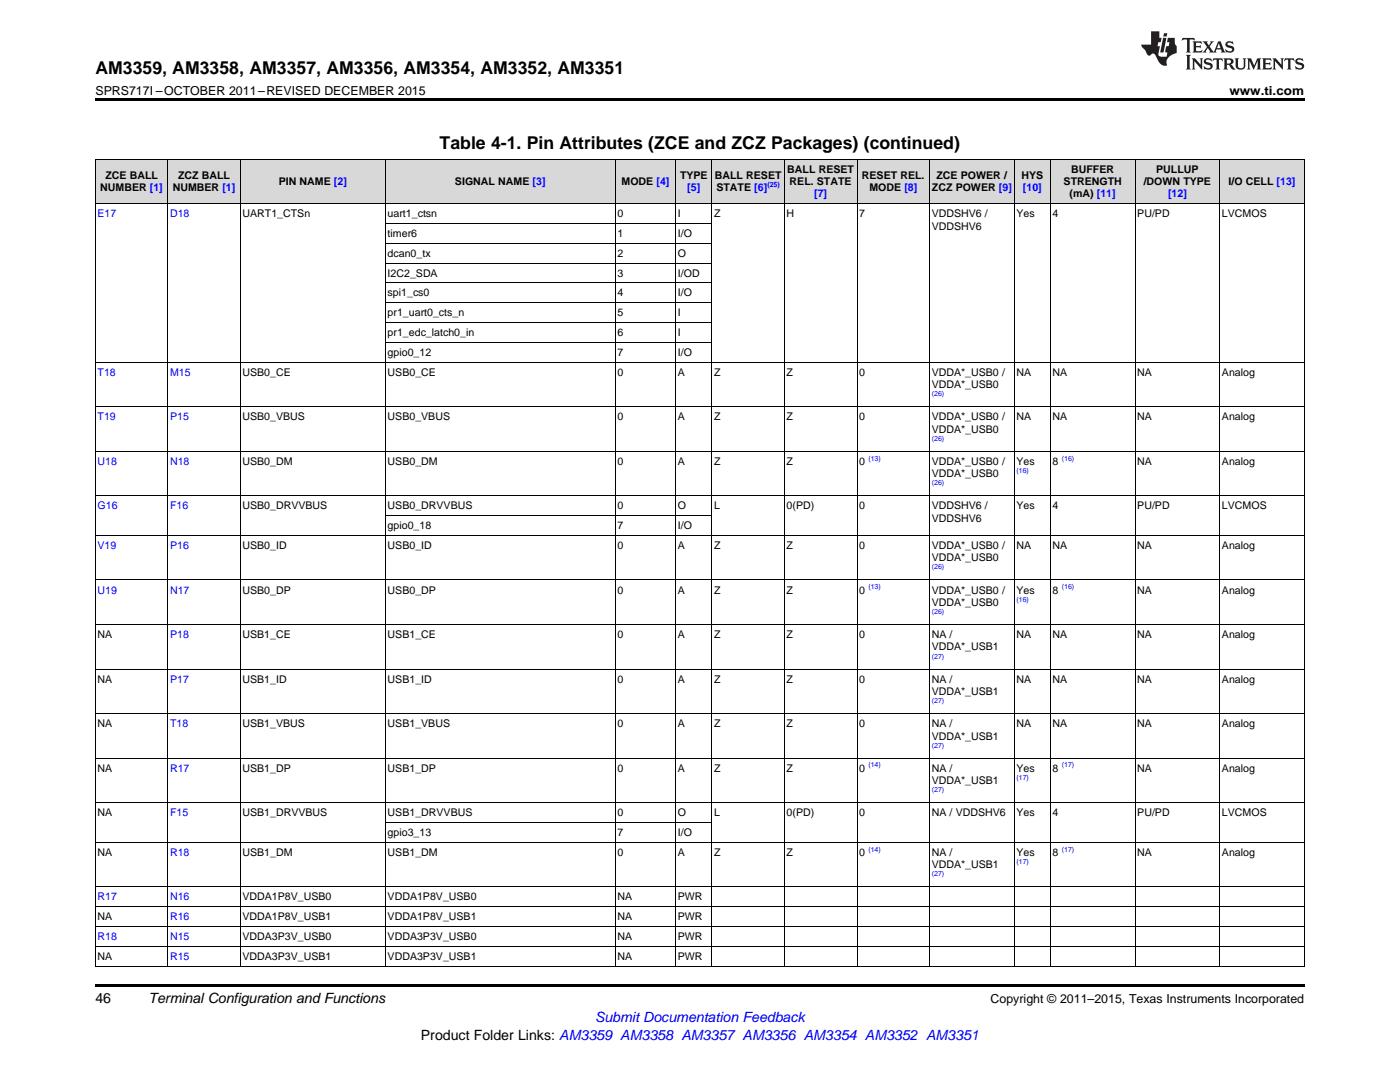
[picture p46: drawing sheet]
<svg xmlns="http://www.w3.org/2000/svg" width="279mm" height="216mm" viewBox="0 0 279 216" stroke-linecap="round" stroke-linejoin="round" font-family="sans-serif">
<defs><g id="words">
<g font-size="3.5">
<text x="19" y="14.8">AM3359, AM3358, AM3357, AM3356, AM3354, AM3352, AM3351</text>
<text x="87.7" y="29.7">Table 4-1. Pin Attributes (ZCE and ZCZ Packages) (continued)</text>
</g>
<g font-size="2.8">
<text x="19" y="200.1">46</text>
<text x="29.6" y="200.1">Terminal Configuration and Functions</text>
<text x="84" y="207.4">Product Folder Links: AM3359 AM3358 AM3357 AM3356 AM3354 AM3352 AM3351</text>
</g>
<text font-size="2.8" fill="#00f" x="118.7" y="203.9">Submit Documentation Feedback</text>
<g font-size="2.5">
<text x="19" y="19">SPRS717I –OCTOBER 2011–REVISED DECEMBER 2015</text>
<text x="245.4" y="19">www.ti.com</text>
<text x="197.7" y="200.1">Copyright © 2011–2015, Texas Instruments Incorporated</text>
</g>
<g font-size="2.1">
<text x="21" y="35.7">ZCE BALL</text>
<text x="35.5" y="35.7">ZCZ BALL</text>
<text x="135.7" y="35.7">TYPE</text>
<text x="142.7" y="35.7">BALL RESET</text>
<text x="157.1" y="34.5">BALL RESET</text>
<text x="172" y="35.7">RESET REL.</text>
<text x="186.9" y="35.7">ZCE POWER /</text>
<text x="203.8" y="35.7">HYS</text>
<text x="213.8" y="34.5">BUFFER</text>
<text x="230.8" y="34.5">PULLUP</text>
<text x="20" y="38.2">NUMBER [1]</text>
<text x="34.5" y="38.2">NUMBER [1]</text>
<text x="55.6" y="36.9">PIN NAME [2]</text>
<text x="90.8" y="36.9">SIGNAL NAME [3]</text>
<text x="124" y="36.9">MODE [4]</text>
<text x="143" y="38.2">STATE [6]</text>
<text x="157.6" y="36.9">REL. STATE</text>
<text x="173.5" y="38.2">MODE [8]</text>
<text x="186" y="38.2">ZCZ POWER [9]</text>
<text x="212.3" y="36.9">STRENGTH</text>
<text x="213.5" y="39.4">(mA) [11]</text>
<text x="228.2" y="36.9">/DOWN TYPE</text>
<text x="245.2" y="36.9">I/O CELL [13]</text>
<text x="48.4" y="43.4">UART1_CTSn</text>
<text x="77.4" y="43.4">uart1_ctsn</text>
<text x="77.4" y="47.3">timer6</text>
<text x="123.2" y="43.4">0</text>
<text x="123.2" y="47.3">1</text>
<text x="135.3" y="43.4">I</text>
<text x="135.3" y="47.3">I/O</text>
<text x="142.5" y="43.4">Z</text>
<text x="157" y="43.4">H</text>
<text x="171.5" y="43.4">7</text>
<text x="185.9" y="43.4">VDDSHV6 /</text>
<text x="185.9" y="45.8">VDDSHV6</text>
<text x="202.8" y="43.4">Yes</text>
<text x="210.1" y="43.4">4</text>
<text x="227" y="43.4">PU/PD</text>
<text x="243.9" y="43.4">LVCMOS</text>
<text x="77.4" y="51.3">dcan0_tx</text>
<text x="123.2" y="51.3">2</text>
<text x="135.3" y="51.3">O</text>
<text x="77.4" y="55.2">I2C2_SDA</text>
<text x="77.4" y="59.2">spi1_cs0</text>
<text x="123.2" y="55.2">3</text>
<text x="123.2" y="59.2">4</text>
<text x="135.3" y="55.2">I/OD</text>
<text x="135.3" y="59.2">I/O</text>
<text x="77.4" y="63.1">pr1_uart0_cts_n</text>
<text x="123.2" y="63.1">5</text>
<text x="135.3" y="63.1">I</text>
<text x="77.4" y="67.1">pr1_edc_latch0_in</text>
<text x="77.4" y="71">gpio0_12</text>
<text x="123.2" y="67.1">6</text>
<text x="123.2" y="71">7</text>
<text x="135.3" y="67.1">I</text>
<text x="135.3" y="71">I/O</text>
<text x="48.4" y="75">USB0_CE</text>
<text x="77.4" y="75">USB0_CE</text>
<text x="123.2" y="75">0</text>
<text x="135.3" y="75">A</text>
<text x="142.5" y="75">Z</text>
<text x="157" y="75">Z</text>
<text x="171.5" y="75">0</text>
<text x="185.9" y="75">VDDA*_USB0 /</text>
<text x="185.9" y="77.4">VDDA*_USB0</text>
<text x="202.8" y="75">NA</text>
<text x="210.1" y="75">NA</text>
<text x="227" y="75">NA</text>
<text x="243.9" y="75">Analog</text>
<text x="48.4" y="83.9">USB0_VBUS</text>
<text x="77.4" y="83.9">USB0_VBUS</text>
<text x="123.2" y="83.9">0</text>
<text x="135.3" y="83.9">A</text>
<text x="142.5" y="83.9">Z</text>
<text x="157" y="83.9">Z</text>
<text x="171.5" y="83.9">0</text>
<text x="185.9" y="83.9">VDDA*_USB0 /</text>
<text x="202.8" y="83.9">NA</text>
<text x="210.1" y="83.9">NA</text>
<text x="227" y="83.9">NA</text>
<text x="243.9" y="83.9">Analog</text>
<text x="185.9" y="86.3">VDDA*_USB0</text>
<text x="48.4" y="92.7">USB0_DM</text>
<text x="77.4" y="92.7">USB0_DM</text>
<text x="123.2" y="92.7">0</text>
<text x="135.3" y="92.7">A</text>
<text x="142.5" y="92.7">Z</text>
<text x="157" y="92.7">Z</text>
<text x="171.5" y="92.7">0</text>
<text x="185.9" y="92.7">VDDA*_USB0 /</text>
<text x="185.9" y="95.2">VDDA*_USB0</text>
<text x="202.8" y="92.7">Yes</text>
<text x="210.1" y="92.7">8</text>
<text x="227" y="92.7">NA</text>
<text x="243.9" y="92.7">Analog</text>
<text x="48.4" y="101.6">USB0_DRVVBUS</text>
<text x="77.4" y="101.6">USB0_DRVVBUS</text>
<text x="123.2" y="101.6">0</text>
<text x="135.3" y="101.6">O</text>
<text x="142.5" y="101.6">L</text>
<text x="157" y="101.6">0(PD)</text>
<text x="171.5" y="101.6">0</text>
<text x="185.9" y="101.6">VDDSHV6 /</text>
<text x="202.8" y="101.6">Yes</text>
<text x="210.1" y="101.6">4</text>
<text x="227" y="101.6">PU/PD</text>
<text x="243.9" y="101.6">LVCMOS</text>
<text x="77.4" y="105.6">gpio0_18</text>
<text x="123.2" y="105.6">7</text>
<text x="135.3" y="105.6">I/O</text>
<text x="185.9" y="104.1">VDDSHV6</text>
<text x="48.4" y="109.5">USB0_ID</text>
<text x="77.4" y="109.5">USB0_ID</text>
<text x="123.2" y="109.5">0</text>
<text x="135.3" y="109.5">A</text>
<text x="142.5" y="109.5">Z</text>
<text x="157" y="109.5">Z</text>
<text x="171.5" y="109.5">0</text>
<text x="185.9" y="109.5">VDDA*_USB0 /</text>
<text x="185.9" y="112">VDDA*_USB0</text>
<text x="202.8" y="109.5">NA</text>
<text x="210.1" y="109.5">NA</text>
<text x="227" y="109.5">NA</text>
<text x="243.9" y="109.5">Analog</text>
<text x="48.4" y="118.4">USB0_DP</text>
<text x="77.4" y="118.4">USB0_DP</text>
<text x="123.2" y="118.4">0</text>
<text x="135.3" y="118.4">A</text>
<text x="142.5" y="118.4">Z</text>
<text x="157" y="118.4">Z</text>
<text x="171.5" y="118.4">0</text>
<text x="185.9" y="118.4">VDDA*_USB0 /</text>
<text x="202.8" y="118.4">Yes</text>
<text x="210.1" y="118.4">8</text>
<text x="227" y="118.4">NA</text>
<text x="243.9" y="118.4">Analog</text>
<text x="185.9" y="120.9">VDDA*_USB0</text>
<text x="19.5" y="127.3">NA</text>
<text x="48.4" y="127.3">USB1_CE</text>
<text x="77.4" y="127.3">USB1_CE</text>
<text x="123.2" y="127.3">0</text>
<text x="135.3" y="127.3">A</text>
<text x="142.5" y="127.3">Z</text>
<text x="157" y="127.3">Z</text>
<text x="171.5" y="127.3">0</text>
<text x="185.9" y="127.3">NA /</text>
<text x="185.9" y="129.8">VDDA*_USB1</text>
<text x="202.8" y="127.3">NA</text>
<text x="210.1" y="127.3">NA</text>
<text x="227" y="127.3">NA</text>
<text x="243.9" y="127.3">Analog</text>
<text x="19.5" y="136.2">NA</text>
<text x="48.4" y="136.2">USB1_ID</text>
<text x="77.4" y="136.2">USB1_ID</text>
<text x="123.2" y="136.2">0</text>
<text x="135.3" y="136.2">A</text>
<text x="142.5" y="136.2">Z</text>
<text x="157" y="136.2">Z</text>
<text x="171.5" y="136.2">0</text>
<text x="185.9" y="136.2">NA /</text>
<text x="202.8" y="136.2">NA</text>
<text x="210.1" y="136.2">NA</text>
<text x="227" y="136.2">NA</text>
<text x="243.9" y="136.2">Analog</text>
<text x="185.9" y="138.7">VDDA*_USB1</text>
<text x="19.5" y="145.1">NA</text>
<text x="48.4" y="145.1">USB1_VBUS</text>
<text x="77.4" y="145.1">USB1_VBUS</text>
<text x="123.2" y="145.1">0</text>
<text x="135.3" y="145.1">A</text>
<text x="142.5" y="145.1">Z</text>
<text x="157" y="145.1">Z</text>
<text x="171.5" y="145.1">0</text>
<text x="185.9" y="145.1">NA /</text>
<text x="185.9" y="147.6">VDDA*_USB1</text>
<text x="202.8" y="145.1">NA</text>
<text x="210.1" y="145.1">NA</text>
<text x="227" y="145.1">NA</text>
<text x="243.9" y="145.1">Analog</text>
<text x="19.5" y="154">NA</text>
<text x="48.4" y="154">USB1_DP</text>
<text x="77.4" y="154">USB1_DP</text>
<text x="123.2" y="154">0</text>
<text x="135.3" y="154">A</text>
<text x="142.5" y="154">Z</text>
<text x="157" y="154">Z</text>
<text x="171.5" y="154">0</text>
<text x="185.9" y="154">NA /</text>
<text x="202.8" y="154">Yes</text>
<text x="210.1" y="154">8</text>
<text x="227" y="154">NA</text>
<text x="243.9" y="154">Analog</text>
<text x="185.9" y="156.5">VDDA*_USB1</text>
<text x="19.5" y="162.9">NA</text>
<text x="48.4" y="162.9">USB1_DRVVBUS</text>
<text x="77.4" y="162.9">USB1_DRVVBUS</text>
<text x="77.4" y="166.8">gpio3_13</text>
<text x="123.2" y="162.9">0</text>
<text x="123.2" y="166.8">7</text>
<text x="135.3" y="162.9">O</text>
<text x="135.3" y="166.8">I/O</text>
<text x="142.5" y="162.9">L</text>
<text x="157" y="162.9">0(PD)</text>
<text x="171.5" y="162.9">0</text>
<text x="185.9" y="162.9">NA / VDDSHV6</text>
<text x="202.8" y="162.9">Yes</text>
<text x="210.1" y="162.9">4</text>
<text x="227" y="162.9">PU/PD</text>
<text x="243.9" y="162.9">LVCMOS</text>
<text x="19.5" y="170.8">NA</text>
<text x="48.4" y="170.8">USB1_DM</text>
<text x="77.4" y="170.8">USB1_DM</text>
<text x="123.2" y="170.8">0</text>
<text x="135.3" y="170.8">A</text>
<text x="142.5" y="170.8">Z</text>
<text x="157" y="170.8">Z</text>
<text x="171.5" y="170.8">0</text>
<text x="185.9" y="170.8">NA /</text>
<text x="185.9" y="173.2">VDDA*_USB1</text>
<text x="202.8" y="170.8">Yes</text>
<text x="210.1" y="170.8">8</text>
<text x="227" y="170.8">NA</text>
<text x="243.9" y="170.8">Analog</text>
<text x="48.4" y="179.7">VDDA1P8V_USB0</text>
<text x="77.4" y="179.7">VDDA1P8V_USB0</text>
<text x="123.2" y="179.7">NA</text>
<text x="135.3" y="179.7">PWR</text>
<text x="19.5" y="183.6">NA</text>
<text x="48.4" y="183.6">VDDA1P8V_USB1</text>
<text x="77.4" y="183.6">VDDA1P8V_USB1</text>
<text x="123.2" y="183.6">NA</text>
<text x="135.3" y="183.6">PWR</text>
<text x="19.5" y="191.5">NA</text>
<text x="48.4" y="187.6">VDDA3P3V_USB0</text>
<text x="48.4" y="191.5">VDDA3P3V_USB1</text>
<text x="77.4" y="187.6">VDDA3P3V_USB0</text>
<text x="77.4" y="191.5">VDDA3P3V_USB1</text>
<text x="123.2" y="187.6">NA</text>
<text x="123.2" y="191.5">NA</text>
<text x="135.3" y="187.6">PWR</text>
<text x="135.3" y="191.5">PWR</text>
</g>
<g font-size="2.1" fill="#00f">
<text x="137.2" y="38.2">[5]</text>
<text x="162.5" y="39.4">[7]</text>
<text x="204.2" y="38.2">[10]</text>
<text x="233.1" y="39.4">[12]</text>
<text x="19.5" y="43.4">E17</text>
<text x="33.9" y="43.4">D18</text>
<text x="19.5" y="75">T18</text>
<text x="33.9" y="75">M15</text>
<text x="19.5" y="83.9">T19</text>
<text x="33.9" y="83.9">P15</text>
<text x="19.5" y="92.7">U18</text>
<text x="33.9" y="92.7">N18</text>
<text x="19.5" y="101.6">G16</text>
<text x="33.9" y="101.6">F16</text>
<text x="19.5" y="109.5">V19</text>
<text x="33.9" y="109.5">P16</text>
<text x="19.5" y="118.4">U19</text>
<text x="33.9" y="118.4">N17</text>
<text x="33.9" y="127.3">P18</text>
<text x="33.9" y="136.2">P17</text>
<text x="33.9" y="145.1">T18</text>
<text x="33.9" y="154">R17</text>
<text x="33.9" y="162.9">F15</text>
<text x="33.9" y="170.8">R18</text>
<text x="19.5" y="179.7">R17</text>
<text x="33.9" y="179.7">N16</text>
<text x="33.9" y="183.6">R16</text>
<text x="19.5" y="187.6">R18</text>
<text x="33.9" y="187.6">N15</text>
<text x="33.9" y="191.5">R15</text>
</g>
<g font-size="1.4" fill="#00f">
<text x="153.1" y="37.3">(25)</text>
<text x="185.9" y="79.1">(26)</text>
<text x="185.9" y="87.9">(26)</text>
<text x="173.3" y="91.9">(13)</text>
<text x="202.8" y="94.4">(16)</text>
<text x="211.9" y="91.9">(16)</text>
<text x="185.9" y="96.8">(26)</text>
<text x="185.9" y="113.6">(26)</text>
<text x="173.3" y="117.6">(13)</text>
<text x="211.9" y="117.6">(16)</text>
<text x="185.9" y="122.5">(26)</text>
<text x="202.8" y="120.1">(16)</text>
<text x="185.9" y="131.4">(27)</text>
<text x="185.9" y="140.3">(27)</text>
<text x="185.9" y="149.2">(27)</text>
<text x="173.3" y="153.1">(14)</text>
<text x="202.8" y="155.6">(17)</text>
<text x="211.9" y="153.1">(17)</text>
<text x="185.9" y="158.1">(27)</text>
<text x="173.3" y="169.9">(14)</text>
<text x="202.8" y="172.4">(17)</text>
<text x="211.9" y="169.9">(17)</text>
<text x="185.9" y="174.9">(27)</text>
</g>
</g></defs>
<g fill="#d8d8d8">
<path d="M19 31.8h14.5v8.9h-14.5z"/>
<path d="M33.5 31.8h14.5v8.9h-14.5z"/>
<path d="M48 31.8h28.9v8.9h-28.9z"/>
<path d="M76.9 31.8h45.9v8.9h-45.9z"/>
<path d="M122.8 31.8h12.1v8.9h-12.1z"/>
<path d="M134.9 31.8h7.2v8.9h-7.2z"/>
<path d="M142.1 31.8h14.5v8.9h-14.5z"/>
<path d="M156.6 31.8h14.5v8.9h-14.5z"/>
<path d="M171.1 31.8h14.4v8.9h-14.4z"/>
<path d="M185.5 31.8h16.9v8.9h-16.9z"/>
<path d="M202.4 31.8h7.3v8.9h-7.3z"/>
<path d="M209.7 31.8h16.9v8.9h-16.9z"/>
<path d="M226.6 31.8h16.9v8.9h-16.9z"/>
<path d="M243.5 31.8h16.8v8.9h-16.8z"/>
</g>
<path d="M19 19.5h241.3v.5h-241.3zM19 196.3h241.3v.5h-241.3z" fill="#000"/>
<g fill="none" stroke="#000" stroke-width=".2">
<path d="M33.5 31.8v161M48 31.8v161M76.9 31.8v161M122.8 31.8v161M134.8 31.8v161M142.1 31.8v161M156.5 31.8v161M171 31.8v161M185.5 31.8v161M202.4 31.8v161M209.6 31.8v161M226.5 31.8v161"/>
<path d="M243.4 31.8v161M260.3 31.8h-241.2l-.1 161h241.3v-161M19 40.7h241.3M76.9 56.5h65.2M76.9 52.5h65.2M76.9 48.6h65.2M76.9 44.6h65.2M19 72.3h241.3M76.9 68.3h65.2M76.9 64.4h65.2M76.9 60.4h65.2M19 98.9h241.3"/>
<path d="M19 90h241.3M19 81.2h241.3M19 115.7h241.3M19 106.8h241.3M76.9 102.9h65.2M19 133.5h241.3M19 124.6h241.3M19 151.3h241.3M19 142.4h241.3M19 177h241.3M19 168.1h241.3M19 160.2h241.3"/>
<path d="M76.9 164.1h65.2M19 188.8h241.3M19 184.9h241.3M19 180.9h241.3"/>
</g>
<g fill="#231f20">
<path d="M236 7.6l-.1 .5 .4-.2h.6v.1v2.1l-.2 .4h.9l-.2-.4v-2.1l.1-.1h.5l.5 .2-.2-.5zM238 8.3l.2 .3v1.5l-.2 .4h1.8l.2-.6a1.04 1.04 0 0 1-1.3 .2v-.7h.6l.3 .2v-.6l-.3 .2h-.6v-.6l.8-.1 .4 .3-.2-.5zM240 8.3l.9 1.1-.9 1.1h.8l-.2-.2 .4-.7 .5 .7-.2 .2h1.5l-.2-.2 .2-.4h.9l.1 .4-.2 .2h1l-.3-.3-.7-1.9h-.5l-.9 2-.8-1 .9-1h-.8l.1 .3-.4 .5-.3-.6 .1-.2zM243.2 8.6l.4 1h-.7zM244.8 8.4a.63 .63 0 0 0-.2 .7 .63 .63 0 0 0 .6 .4l.6 .2 .1 .2a.75 .75 0 0 1-.7 .4 .75 .75 0 0 1-.6-.5l.1 .7 .1-.1a1.11 1.11 0 0 0 1.5-.6 1.13 1.13 0 0 0-1.2-.8l-.1-.4a1.04 1.04 0 0 1 1.2 .2l-.2-.5-.2 .1-.4-.2zM236.7 10.9l.2 .4v2.2l-.2 .4h1l-.3-.4v-2.2l.3-.4zM237.8 11.6l.3 .4v1.5l-.3 .4h.8l-.2-.4v-1.3l1.5 1.7v-1.9l.2-.4h-.7l.2 .4v.9l-1.1-1.3zM240.5 11.8a.62 .62 0 0 0-.2 .7 .62 .62 0 0 0 .6 .4l.6 .1 .1 .3a.76 .76 0 0 1-.7 .3 .76 .76 0 0 1-.7-.4l.2 .7 .1-.1a1.11 1.11 0 0 0 1.5-.6 1.13 1.13 0 0 0-1.2-.8l-.1-.4a1.04 1.04 0 0 1 1.2 .2l-.2-.6-.2 .1-.5-.1zM242.2 11.6l-.2 .6a.61 .61 0 0 1 .8-.3v1.6l-.2 .4h.9l-.2-.4v-1.6a.63 .63 0 0 1 .7 .3l-.1-.6zM244.1 11.6l.3 .4v1.5l-.3 .4h1l-.2-.2-.1-.8 .6 .2a.76 .76 0 0 0 1.2 .7l-1-1a.58 .58 0 0 0 .6-.5 .58 .58 0 0 0-.5-.6zM244.9 11.9h.1a.45 .45 0 0 1 .5 .1 .45 .45 0 0 1 .1 .5l-.8 .2zM246.4 11.6l.2 .2a2.17 2.17 0 0 0 .3 1.9 .99 .99 0 0 0 1.6-.6v-1.1l.2-.4h-.7l.2 .2a1.92 1.92 0 0 1-.2 1.8 .6 .6 0 0 1-.9-.5v-1.1l.2-.4zM248.9 11.6l.2 .4v1.5l-.2 .4h.7l-.2-.4v-1.4l.8 1.8 .8-1.8v1.4l-.2 .4h.9l-.2-.4v-1.5l.2-.4h-.8l-.6 1.5-.6-1.5zM251.9 11.6l.2 .4v1.5l-.2 .4h1.8l.1-.6a1.04 1.04 0 0 1-1.2 .1v-.6h.5l.4 .2v-.6l-.4 .2h-.5v-.7h.8l.3 .3-.1-.6zM254 11.6l.2 .4v1.5l-.2 .4h.7l-.2-.4v-1.3l1.5 1.7v-1.9l.2-.4h-.7l.2 .4v.9l-1.1-1.3zM256.4 11.6l-.1 .6a.61 .61 0 0 1 .7-.3l.1 1.6-.3 .4h1l-.3-.4 .1-1.6a.63 .63 0 0 1 .7 .3l-.1-.6zM258.7 11.8a.62 .62 0 0 0-.2 .7 .62 .62 0 0 0 .6 .4l.6 .1 .1 .3a.76 .76 0 0 1-.7 .3 .76 .76 0 0 1-.6-.4l.1 .7 .1-.1a1.11 1.11 0 0 0 1.6-.6 1.13 1.13 0 0 0-1.3-.8l-.1-.4a1.04 1.04 0 0 1 1.2 .2l-.1-.6-.2 .1-.5-.1z"/>
<path d="M229.7 6.3v2.6h-1.9v.4l.8 .9a.91 .91 0 0 0 1 .8 .56 .56 0 0 1 .5-.3 .56 .56 0 0 1 .5 .3l.4 .8a1.53 1.53 0 0 0 1.9 1.2 1.54 1.54 0 0 1 1-2.1l.9-.3v-1.4a1.52 1.52 0 0 1-.4-1.6h-1.3l-.2 .8h.5l-.2 .8h-.5l-.1 1v.2l.4 .1-.2 .8a1.93 1.93 0 0 1-1.6-.3l.3-1.8h-.5l.2-.8h.4l.2-.8h-.4v-1.3zM232.1 7.6l-.6 2.9h.7l.6-2.9zM232.3 6.6l-.1 .7h.6l.2-.7z"/>
</g>
<use href="#words"/>
</svg>
